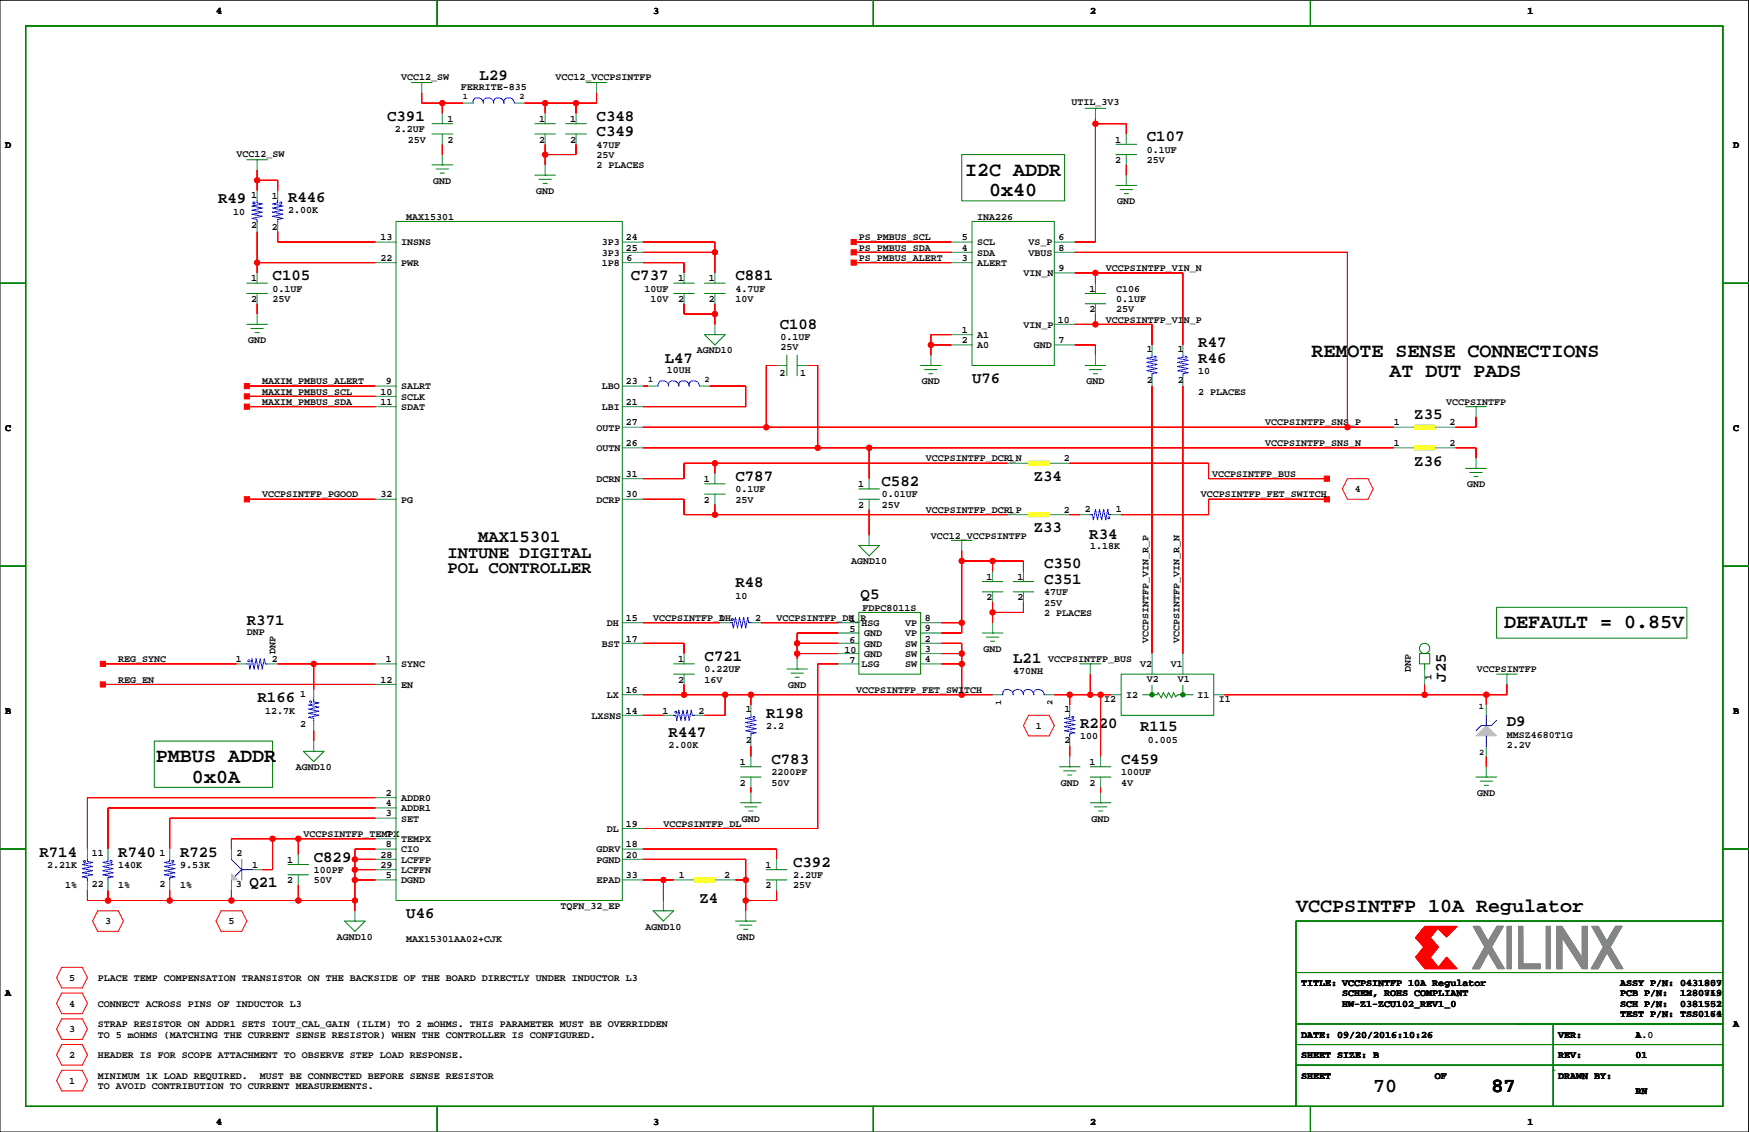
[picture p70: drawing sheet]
<svg xmlns="http://www.w3.org/2000/svg" width="432mm" height="279mm" viewBox="0 0 432 279" stroke-linecap="round" stroke-linejoin="round" font-family="sans-serif">
<defs><g id="words">
<g font-size="4.9">
<text x="238.3" y="43.4">I2C ADDR</text>
<text x="244.2" y="48.4">0x40</text>
<text x="323.8" y="88.1">REMOTE SENSE CONNECTIONS</text>
<text x="343" y="93.1">AT DUT PADS</text>
<text x="371.4" y="155.1">DEFAULT = 0.85V</text>
<text x="38.5" y="188.1">PMBUS ADDR</text>
<text x="47.4" y="193.2">0x0A</text>
<text x="320" y="225.2">VCCPSINTFP 10A Regulator</text>
<text x="339" y="269.6">70</text>
<text x="368.2" y="269.6">87</text>
</g>
<g font-size="4.2">
<text x="110.5" y="137.7">INTUNE DIGITAL</text>
<text x="118.1" y="133.9">MAX15301</text>
<text x="110.5" y="141.5">POL CONTROLLER</text>
</g>
<g font-size="3.9">
<text x="118.4" y="19.7">L29</text>
<text x="95.6" y="29.8">C391</text>
<text x="147.3" y="29.8">C348</text>
<text x="147.3" y="33.7">C349</text>
<text x="283.1" y="34.9">C107</text>
<text x="53.8" y="50.2">R49</text>
<text x="71.1" y="49.8">R446</text>
<text x="67.3" y="69.2">C105</text>
<text x="155.7" y="69.2">C737</text>
<text x="181.6" y="69.2">C881</text>
<text x="192.5" y="81.1">C108</text>
<text x="164.1" y="89.5">L47</text>
<text x="295.8" y="89.5">R46</text>
<text x="295.8" y="85.7">R47</text>
<text x="240" y="94.6">U76</text>
<text x="349.2" y="103.5">Z35</text>
<text x="181.6" y="118.7">C787</text>
<text x="217.6" y="120">C582</text>
<text x="255.2" y="118.7">Z34</text>
<text x="349.2" y="114.9">Z36</text>
<text x="255.2" y="131.4">Z33</text>
<text x="268.9" y="132.9">R34</text>
<text x="257.8" y="140.3">C350</text>
<text x="181.6" y="145">R48</text>
<text x="212.5" y="147.9">Q5</text>
<text x="257.8" y="144.1">C351</text>
<text x="60.9" y="154.3">R371</text>
<text x="174" y="163.2">C721</text>
<text x="250.1" y="163.7">L21</text>
<text x="63.6" y="173.3">R166</text>
<text x="356.9" y="168.3" transform="rotate(-90 356.9 168.3)">J25</text>
<text x="189.2" y="177.1">R198</text>
<text x="266.6" y="179.7">R220</text>
<text x="372" y="179.3">D9</text>
<text x="165.1" y="181.8">R447</text>
<text x="281.5" y="180.5">R115</text>
<text x="190.5" y="188.6">C783</text>
<text x="276.8" y="188.6">C459</text>
<text x="9.7" y="211.4">R714</text>
<text x="29.2" y="211.4">R740</text>
<text x="44.4" y="211.4">R725</text>
<text x="77.5" y="212.7">C829</text>
<text x="195.8" y="214">C392</text>
<text x="61.6" y="219">Q21</text>
<text x="100.3" y="226.7">U46</text>
<text x="172.7" y="222.8">Z4</text>
</g>
<g font-size="2.5">
<text x="53.3" y="3.4">4</text>
<text x="161.3" y="3.4">3</text>
<text x="269.2" y="3.4">2</text>
<text x="377.1" y="3.4">1</text>
<text x="99" y="19.7">VCC12_SW</text>
<text x="113.7" y="22.1">FERRITE-835</text>
<text x="137.1" y="19.7">VCC12_VCCPSINTFP</text>
<text x="264.5" y="26">UTIL_3V3</text>
<text x="97.5" y="32.6">2.2UF</text>
<text x="100.7" y="35.2">25V</text>
<text x="110.5" y="35.2">2</text>
<text x="110.5" y="30.1">1</text>
<text x="133.1" y="35.2">2</text>
<text x="133.1" y="30.1">1</text>
<text x="140.7" y="35.2">2</text>
<text x="140.7" y="30.1">1</text>
<text x="275.3" y="35.2">1</text>
<text x="1.3" y="36.4">D</text>
<text x="58.4" y="38.7">VCC12_SW</text>
<text x="147.3" y="36.4">47UF</text>
<text x="147.3" y="39">25V</text>
<text x="147.3" y="41.5">2 PLACES</text>
<text x="275.3" y="40.3">2</text>
<text x="283.1" y="37.7">0.1UF</text>
<text x="283.1" y="40.3">25V</text>
<text x="427.9" y="36.4">D</text>
<text x="107" y="45.3">GND</text>
<text x="132.4" y="47.9">GND</text>
<text x="57.6" y="53">10</text>
<text x="62" y="48.8">1</text>
<text x="67.1" y="49.1">1</text>
<text x="71.1" y="52.6">2.00K</text>
<text x="275.8" y="50.4">GND</text>
<text x="62" y="56.4">2</text>
<text x="67.1" y="56.8">2</text>
<text x="94" y="59.3">13</text>
<text x="100.3" y="54.2">MAX15301</text>
<text x="154.5" y="59.3">24</text>
<text x="212" y="59.3">PS_PMBUS_SCL</text>
<text x="237.4" y="59.3">5</text>
<text x="241.2" y="54.2">INA226</text>
<text x="261.3" y="59.3">6</text>
<text x="94" y="64.4">22</text>
<text x="99" y="60.6">INSNS</text>
<text x="99" y="65.6">PWR</text>
<text x="148.6" y="65.6">1P8</text>
<text x="148.6" y="63.1">3P3</text>
<text x="148.6" y="60.6">3P3</text>
<text x="154.5" y="61.8">25</text>
<text x="154.7" y="64.4">6</text>
<text x="212" y="64.4">PS_PMBUS_ALERT</text>
<text x="212" y="61.8">PS_PMBUS_SDA</text>
<text x="237.4" y="64.4">3</text>
<text x="237.4" y="61.8">4</text>
<text x="241.2" y="60.6">SCL</text>
<text x="241.2" y="63.1">SDA</text>
<text x="241.2" y="65.6">ALERT</text>
<text x="253.9" y="60.6">VS_P</text>
<text x="253.9" y="63.1">VBUS</text>
<text x="261.3" y="61.8">8</text>
<text x="62" y="69.5">1</text>
<text x="67.3" y="72">0.1UF</text>
<text x="159.1" y="72">10UF</text>
<text x="167.4" y="69.5">1</text>
<text x="175" y="69.5">1</text>
<text x="181.6" y="72">4.7UF</text>
<text x="252.7" y="68.2">VIN_N</text>
<text x="261.3" y="66.9">9</text>
<text x="269" y="72">1</text>
<text x="273" y="66.9">VCCPSINTFP_VIN_N</text>
<text x="275.5" y="72">C106</text>
<text x="62" y="74.5">2</text>
<text x="67.3" y="74.5">25V</text>
<text x="160.6" y="74.5">10V</text>
<text x="167.4" y="74.5">2</text>
<text x="175" y="74.5">2</text>
<text x="181.6" y="74.5">10V</text>
<text x="269" y="77.1">2</text>
<text x="275.5" y="74.5">0.1UF</text>
<text x="275.5" y="77.1">25V</text>
<text x="192.7" y="83.9">0.1UF</text>
<text x="237.4" y="82.2">1</text>
<text x="241.2" y="83.4">A1</text>
<text x="252.7" y="80.9">VIN_P</text>
<text x="261.1" y="79.6">10</text>
<text x="273" y="79.6">VCCPSINTFP_VIN_P</text>
<text x="61.3" y="84.7">GND</text>
<text x="172" y="87.2">AGND10</text>
<text x="192.7" y="86.4">25V</text>
<text x="237.4" y="84.7">2</text>
<text x="241.2" y="86">A0</text>
<text x="255.2" y="86">GND</text>
<text x="261.3" y="84.7">7</text>
<text x="283.1" y="86.9">1</text>
<text x="290.8" y="86.9">1</text>
<text x="64.8" y="94.9">MAXIM_PMBUS_ALERT</text>
<text x="95.2" y="94.9">9</text>
<text x="154.5" y="94.9">23</text>
<text x="164.6" y="91.9">10UH</text>
<text x="192.5" y="92.8">2</text>
<text x="197.6" y="92.8">1</text>
<text x="227.6" y="94.9">GND</text>
<text x="268.2" y="94.9">GND</text>
<text x="283.1" y="94.5">2</text>
<text x="290.8" y="94.5">2</text>
<text x="295.8" y="92.3">10</text>
<text x="64.8" y="97.4">MAXIM_PMBUS_SCL</text>
<text x="64.8" y="99.9">MAXIM_PMBUS_SDA</text>
<text x="94" y="99.9">11</text>
<text x="94" y="97.4">10</text>
<text x="99" y="96.1">SALRT</text>
<text x="99" y="98.7">SCLK</text>
<text x="99" y="101.2">SDAT</text>
<text x="148.6" y="101.2">LBI</text>
<text x="148.6" y="96.1">LBO</text>
<text x="154.5" y="99.9">21</text>
<text x="295.8" y="97.4">2 PLACES</text>
<text x="357" y="99.9">VCCPSINTFP</text>
<text x="1.3" y="106.3">C</text>
<text x="147.3" y="106.3">OUTP</text>
<text x="154.5" y="105">27</text>
<text x="312.3" y="105">VCCPSINTFP_SNS_P</text>
<text x="344.1" y="105">1</text>
<text x="357.8" y="105">2</text>
<text x="427.9" y="106.3">C</text>
<text x="147.3" y="111.4">OUTN</text>
<text x="154.5" y="110.1">26</text>
<text x="228.5" y="113.9">VCCPSINTFP_DCR_N</text>
<text x="248.9" y="113.9">1</text>
<text x="262.6" y="113.9">2</text>
<text x="312.3" y="110.1">VCCPSINTFP_SNS_N</text>
<text x="344.1" y="110.1">1</text>
<text x="357.8" y="110.1">2</text>
<text x="147.3" y="119">DCRN</text>
<text x="154.5" y="117.7">31</text>
<text x="173.7" y="119">1</text>
<text x="299.2" y="117.7">VCCPSINTFP_BUS</text>
<text x="64.8" y="122.8">VCCPSINTFP_PGOOD</text>
<text x="94" y="122.8">32</text>
<text x="99" y="124.1">PG</text>
<text x="147.3" y="124.1">DCRP</text>
<text x="154.5" y="122.8">30</text>
<text x="173.7" y="124.1">2</text>
<text x="181.6" y="121.5">0.1UF</text>
<text x="181.6" y="124.1">25V</text>
<text x="211.8" y="120.2">1</text>
<text x="211.8" y="125.3">2</text>
<text x="217.7" y="122.8">0.01UF</text>
<text x="217.7" y="125.3">25V</text>
<text x="296.5" y="122.8">VCCPSINTFP_FET_SWITCH</text>
<text x="334.5" y="121.5">4</text>
<text x="362.2" y="120.2">GND</text>
<text x="228.5" y="126.6">VCCPSINTFP_DCR_P</text>
<text x="248.9" y="126.6">1</text>
<text x="262.6" y="126.6">2</text>
<text x="267.9" y="126.3">2</text>
<text x="275.5" y="126.3">1</text>
<text x="229.8" y="132.9">VCC12_VCCPSINTFP</text>
<text x="269.2" y="135.5">1.18K</text>
<text x="210.1" y="139.3">AGND10</text>
<text x="243.6" y="143.1">1</text>
<text x="251.2" y="143.1">1</text>
<text x="181.6" y="147.8">10</text>
<text x="243.6" y="148.2">2</text>
<text x="251.2" y="148.2">2</text>
<text x="257.8" y="146.9">47UF</text>
<text x="257.8" y="149.4">25V</text>
<text x="149.8" y="154.5">DH</text>
<text x="154.5" y="153.3">15</text>
<text x="161.3" y="153.3">VCCPSINTFP_DH</text>
<text x="177.5" y="153.3">1</text>
<text x="186.4" y="153.3">2</text>
<text x="191.7" y="153.3">VCCPSINTFP_DH_R</text>
<text x="209.8" y="153.5">1</text>
<text x="212.7" y="154.5">HSG</text>
<text x="212.9" y="150.7">FDPC8011S</text>
<text x="223.5" y="154.5">VP</text>
<text x="228.3" y="155.8">9</text>
<text x="228.3" y="153.3">8</text>
<text x="257.8" y="152">2 PLACES</text>
<text x="60.9" y="156.7">DNP</text>
<text x="68" y="161.3" transform="rotate(-90 68 161.3)">DNP</text>
<text x="148.6" y="159.6">BST</text>
<text x="154.5" y="158.3">17</text>
<text x="208.5" y="161.1">10</text>
<text x="209.8" y="158.6">6</text>
<text x="209.8" y="156.1">5</text>
<text x="213.3" y="159.6">GND</text>
<text x="213.3" y="157.1">GND</text>
<text x="223.5" y="157.1">VP</text>
<text x="223.5" y="159.6">SW</text>
<text x="228.3" y="160.9">3</text>
<text x="228.3" y="158.3">2</text>
<text x="242.8" y="160.9">GND</text>
<text x="283.6" y="158.8" transform="rotate(-90 283.6 158.8)">VCCPSINTFP_VIN_R_P</text>
<text x="291.2" y="158.8" transform="rotate(-90 291.2 158.8)">VCCPSINTFP_VIN_R_N</text>
<text x="29.2" y="163.4">REG_SYNC</text>
<text x="58.2" y="163.4">1</text>
<text x="67.1" y="163.4">2</text>
<text x="95.2" y="163.4">1</text>
<text x="99" y="164.7">SYNC</text>
<text x="167.4" y="163.4">1</text>
<text x="174" y="166">0.22UF</text>
<text x="209.8" y="163.7">7</text>
<text x="212.7" y="164.7">LSG</text>
<text x="213.3" y="162.1">GND</text>
<text x="223.5" y="164.7">SW</text>
<text x="223.5" y="162.1">SW</text>
<text x="228.3" y="163.4">4</text>
<text x="250.1" y="166.5">470NH</text>
<text x="258.8" y="163.4">VCCPSINTFP_BUS</text>
<text x="281.5" y="164.7">V2</text>
<text x="289.1" y="164.7">V1</text>
<text x="348.3" y="165.8" transform="rotate(-90 348.3 165.8)">DNP</text>
<text x="353.4" y="167.9" transform="rotate(-90 353.4 167.9)">1</text>
<text x="364.6" y="166">VCCPSINTFP</text>
<text x="29.2" y="168.5">REG_EN</text>
<text x="74.1" y="171.9">1</text>
<text x="94" y="168.5">12</text>
<text x="99" y="169.8">EN</text>
<text x="149.8" y="172.3">LX</text>
<text x="154.5" y="171">16</text>
<text x="167.4" y="168.5">2</text>
<text x="174" y="168.5">16V</text>
<text x="194.6" y="169.8">GND</text>
<text x="211.4" y="171">VCCPSINTFP_FET_SWITCH</text>
<text x="272.6" y="173.2">I2</text>
<text x="278.1" y="172.2">I2</text>
<text x="283.1" y="168.4">V2</text>
<text x="290.8" y="168.4">V1</text>
<text x="295.7" y="172.2">I1</text>
<text x="300.9" y="173.2">I1</text>
<text x="1.3" y="176.1">B</text>
<text x="65.5" y="176.1">12.7K</text>
<text x="74.1" y="179.6">2</text>
<text x="146" y="177.4">LXSNS</text>
<text x="154.5" y="176.1">14</text>
<text x="163.6" y="176.1">1</text>
<text x="172.5" y="176.1">2</text>
<text x="184.1" y="175.7">1</text>
<text x="189.2" y="179.9">2.2</text>
<text x="255.7" y="179.9">1</text>
<text x="262.8" y="175.7">1</text>
<text x="427.9" y="176.1">B</text>
<text x="165.1" y="184.6">2.00K</text>
<text x="184.1" y="183.4">2</text>
<text x="262.8" y="183.4">2</text>
<text x="266.6" y="182.5">100</text>
<text x="283.4" y="183.4">0.005</text>
<text x="372" y="182.1">MMSZ4680T1G</text>
<text x="372" y="184.6">2.2V</text>
<text x="73" y="190.1">AGND10</text>
<text x="182.6" y="188.8">1</text>
<text x="190.5" y="191.4">2200PF</text>
<text x="269" y="188.8">1</text>
<text x="276.8" y="191.4">100UF</text>
<text x="95.2" y="196.4">2</text>
<text x="99" y="197.7">ADDR0</text>
<text x="182.6" y="193.9">2</text>
<text x="190.5" y="193.9">50V</text>
<text x="261.9" y="193.9">GND</text>
<text x="269" y="193.9">2</text>
<text x="276.8" y="193.9">4V</text>
<text x="364.7" y="196.4">GND</text>
<text x="95.2" y="199">4</text>
<text x="95.2" y="201.5">3</text>
<text x="99" y="200.2">ADDR1</text>
<text x="99" y="202.8">SET</text>
<text x="183.2" y="202.8">GND</text>
<text x="269.5" y="202.8">GND</text>
<text x="74.9" y="206.6">VCCPSINTFP_TEMPX</text>
<text x="95.2" y="206.6">7</text>
<text x="95.2" y="209.1">8</text>
<text x="99" y="207.9">TEMPX</text>
<text x="149.8" y="205.3">DL</text>
<text x="154.5" y="209.1">18</text>
<text x="154.5" y="204">19</text>
<text x="163.8" y="204">VCCPSINTFP_DL</text>
<text x="11.6" y="214.2">2.21K</text>
<text x="22.6" y="211.3">11</text>
<text x="29.2" y="214.2">140K</text>
<text x="39.4" y="211.3">1</text>
<text x="44.4" y="214.2">9.53K</text>
<text x="58.4" y="211.3">2</text>
<text x="62.2" y="214.2">1</text>
<text x="70.9" y="212.9">1</text>
<text x="77.5" y="215.5">100PF</text>
<text x="94" y="214.2">29</text>
<text x="94" y="211.7">28</text>
<text x="99" y="210.4">CIO</text>
<text x="99" y="215.5">LCFFN</text>
<text x="99" y="212.9">LCFFP</text>
<text x="147.3" y="210.4">GDRV</text>
<text x="147.3" y="212.9">PGND</text>
<text x="154.5" y="211.7">20</text>
<text x="189" y="214.2">1</text>
<text x="16.1" y="219.3">1%</text>
<text x="22.6" y="218.9">22</text>
<text x="29.2" y="219.3">1%</text>
<text x="39.4" y="218.9">2</text>
<text x="44.4" y="219.3">1%</text>
<text x="58.2" y="218.9">3</text>
<text x="70.9" y="218">2</text>
<text x="77.5" y="218">50V</text>
<text x="95.2" y="216.7">5</text>
<text x="99" y="218">DGND</text>
<text x="147.3" y="218">EPAD</text>
<text x="154.5" y="216.7">33</text>
<text x="167.6" y="216.7">1</text>
<text x="178.8" y="216.7">2</text>
<text x="189" y="219.3">2</text>
<text x="195.8" y="216.7">2.2UF</text>
<text x="195.8" y="219.3">25V</text>
<text x="138.4" y="224.4">TQFN_32_EP</text>
<text x="25.9" y="228.2">3</text>
<text x="56.4" y="228.2">5</text>
<text x="83.2" y="232">AGND10</text>
<text x="100.3" y="232.6">MAX15301AA02+CJK</text>
<text x="159.3" y="229.4">AGND10</text>
<text x="181.9" y="232">GND</text>
<text x="1.3" y="245.9">A</text>
<text x="17" y="242.1">5</text>
<text x="24.1" y="242.1">PLACE TEMP COMPENSATION TRANSISTOR ON THE BACKSIDE OF THE BOARD DIRECTLY UNDER INDUCTOR L3</text>
<text x="321.2" y="243.4">TITLE: VCCPSINTFP 10A Regulator</text>
<text x="331.4" y="245.9">SCHEM, ROHS COMPLIANT</text>
<text x="400" y="245.9">PCB P/N:</text>
<text x="400" y="243.4">ASSY P/N: 0431807</text>
<text x="400" y="243.4">ASSY P/N: 0431959</text>
<text x="414.8" y="245.9">1280719</text>
<text x="414.8" y="245.9">1280868</text>
<text x="17" y="248.5">4</text>
<text x="24.1" y="248.5">CONNECT ACROSS PINS OF INDUCTOR L3</text>
<text x="331.4" y="248.5">HW-Z1-ZCU102_REV1_0</text>
<text x="400" y="251">TEST P/N: TSS0164</text>
<text x="400" y="248.5">SCH P/N:</text>
<text x="400" y="251">TEST P/N: TSS0179</text>
<text x="414.8" y="248.5">0381552</text>
<text x="414.8" y="248.5">0381701</text>
<text x="17" y="254.8">3</text>
<text x="24.1" y="253.6">STRAP RESISTOR ON ADDR1 SETS IOUT_CAL_GAIN (ILIM) TO 2 mOHMS. THIS PARAMETER MUST BE OVERRIDDEN</text>
<text x="24.1" y="256.1">TO 5 mOHMS (MATCHING THE CURRENT SENSE RESISTOR) WHEN THE CONTROLLER IS CONFIGURED.</text>
<text x="321.2" y="256.1">DATE: 09/20/2016:10:26</text>
<text x="384.7" y="256.1">VER:</text>
<text x="403.8" y="256.1">A</text>
<text x="403.8" y="256.1">1.0</text>
<text x="427.9" y="253.6">A</text>
<text x="17" y="261.2">2</text>
<text x="24.1" y="261.2">HEADER IS FOR SCOPE ATTACHMENT TO OBSERVE STEP LOAD RESPONSE.</text>
<text x="321.2" y="261.2">SHEET SIZE: B</text>
<text x="384.7" y="261.2">REV:</text>
<text x="403.8" y="261.2">01</text>
<text x="17" y="267.5">1</text>
<text x="24.1" y="268.8">TO AVOID CONTRIBUTION TO CURRENT MEASUREMENTS.</text>
<text x="24.1" y="266.3">MINIMUM 1K LOAD REQUIRED.</text>
<text x="64.1" y="266.3">MUST BE CONNECTED BEFORE SENSE RESISTOR</text>
<text x="321.2" y="266.3">SHEET</text>
<text x="354.2" y="266.3">OF</text>
<text x="384.7" y="266.3">DRAWN BY:</text>
<text x="403.8" y="270.1">RN</text>
<text x="403.8" y="270.1">BF</text>
<text x="53.3" y="277.7">4</text>
<text x="161.3" y="277.7">3</text>
<text x="269.2" y="277.7">2</text>
<text x="377.1" y="277.7">1</text>
</g>
<g font-size="2.1">
<text x="114.3" y="24.4">1</text>
<text x="128.2" y="24.4">2</text>
<text x="160" y="94.2">1</text>
<text x="174" y="94.2">2</text>
<text x="247.1" y="174" transform="rotate(-90 247.1 174)">1</text>
<text x="259.8" y="174" transform="rotate(-90 259.8 174)">2</text>
<text x="365.1" y="174.9">1</text>
<text x="365.1" y="186.3">2</text>
</g>
</g></defs>
<path d="M0 .1h431.7v279.3h-431.7z" fill="none" stroke="#000" stroke-width=".25"/>
<g fill="none" stroke="#f00" stroke-width=".25">
<path d="M104.1 22.9v2.6h10.2M109.2 25.5v2.5M109.2 35.6v2.6M134.6 25.5v2.5M134.6 35.6v5.1M142.2 25.5v2.5M142.2 35.6v2.6h-7.6M147.3 22.9v2.6h-17.8M270.4 29.3v30.4h-5M270.4 30.5h7.7v2.6M63.5 42v5M63.5 57.2v10.2"/>
<path d="M63.5 44.5h5.1v2.5M68.6 57.2v2.5h24.1M158.7 59.7h17.8v7.7M210.8 59.7h24.1M278.1 40.7v2.5M63.5 75v2.5M63.5 64.8h29.2M158.7 64.8h10.2v2.6M158.7 62.3h17.8M168.9 75v2.5h7.6M176.5 75v5.1M210.8 64.8h24.1"/>
<path d="M210.8 62.3h24.1M265.4 67.4h26.6v17.7M265.4 62.3h67.3v43.1M270.4 67.4v2.5M270.4 77.5v2.6M60.9 95.3h31.8M60.9 97.8h31.8M158.7 95.3h1.3M175.2 95.3h8.9v5.1h-25.4M191.7 90.2h-2.5v15.2M199.3 90.2h2.6v20.3M229.8 85.1h5.1"/>
<path d="M234.9 82.6h-5.1v5.1M265.4 85.1h5v2.6M265.4 80.1h19v5M284.4 95.3v66M292 95.3v66M60.9 100.4h31.8M158.7 110.5h185.4M158.7 105.4h185.4M176.5 114.3v2.6M214.6 110.5v7.6M248.9 114.3h-80v3.8h-10.2M264.1 114.3h34.3v3.8h29.2"/>
<path d="M332.7 118.1h5l1.3 2.6-1.3 2.5h-5l-1.3-2.5zM359.3 110.5h5.1v2.6M364.4 102.9v2.5h-5.1M60.9 123.2h31.8M158.7 123.2h10.2v3.8h80M176.5 124.5v2.5M214.6 125.8v6.3M237.4 135.9v20.3h-5M237.4 138.5h15.3v2.5M245.1 138.5v2.5M264.1 127h2.5M327.6 123.2h-29.2v3.8h-21.6"/>
<path d="M158.7 158.8h10.2v2.5M158.7 153.7h19.1M187.9 153.7h19.1M196.8 158.8h10.2M207 156.2h-10.2v6.4M232.4 158.8h5v12.7M232.4 153.7h5M245.1 148.6v5.1M252.7 148.6v2.6h-7.6M25.4 163.9h33M25.4 168.9h67.3M68.6 163.9h24.1"/>
<path d="M77.5 163.9v6.3M158.7 176.6h5.1M158.7 171.5h86.4M168.9 168.9v2.6M179 171.5v5.1h-5M185.4 171.5v2.5M196.8 161.3h10.2M207 163.9h-5.1v40.6h-43.2M232.4 161.3h5M232.4 163.9h5M253.9 176.6h5.1l1.3 2.5-1.3 2.5h-5.1l-1.2-2.5zM260.3 171.5h14"/>
<path d="M264.1 171.5v2.5M269.2 166.4v5.1M271.7 171.5v15.2M351.7 168.9v2.6M366.9 171.5v2.5M372 168.9v2.6h-69.8M77.5 180.4v2.5M92.7 199.4h-66v10.2M92.7 196.9h-71.1v12.7M185.4 184.2v2.5M185.4 194.3v1.3M264.1 184.2v2.5"/>
<path d="M271.7 194.3v1.3M366.9 186.7v2.6M21.6 219.7v2.6h66M26.7 219.7v2.6M41.9 219.7v2.6M57.1 219.7v2.6M67.3 207v7.6h-2.5M73.6 207v3.8M73.6 218.5v3.8M87.6 217.2h5.1M87.6 212.1h5.1M87.6 214.6h5.1"/>
<path d="M92.7 201.9h-50.8v7.7M92.7 209.6h-5.1v15.2M92.7 207h-35.6v2.6M158.7 217.2h7.6M158.7 212.1h25.4v12.7M158.7 209.6h33v2.5M163.8 217.2v5.1M181.6 217.2h2.5M191.7 219.7v2.6h-7.6M15.2 238.8h5.1l1.3 2.5-1.3 2.5h-5.1l-1.2-2.5zM24.1 224.8h5.1l1.3 2.5-1.3 2.6h-5.1l-1.2-2.6zM54.6 224.8h5.1l1.2 2.5-1.2 2.6h-5.1l-1.3-2.6z"/>
<path d="M349.5 236.3h3.6M349.9 231.5l1.9 2.2-2 2.6 2.2 2.8M350.1 236.3l2.2 2.8M350.2 231.5l1.9 2.3-2 2.5M350.4 236.3l2.2 2.8M350.5 231.5l1.9 2.3-2 2.5M350.6 236.3l2.3 2.7M350.8 231.5l1.9 2.3-2 2.5M351 236.3l2.2 2.8M351.1 231.5l1.9 2.3-2 2.5M351.3 236.3l2.2 2.8M351.4 231.5l1.9 2.3-2 2.5"/>
<path d="M351.6 236.3l2.2 2.8M351.7 231.5l1.9 2.2M351.8 228.7l-2.3 2.8 2.3-2.8h7.9l-2.6 2.5-2.1-2.1-1.9 2.4 2 2.2-2 2.6 2 2.5 2-2.5 2.6 2.8h-7.9l-2.3-2.8M351.9 236.3l2.2 2.8M352 231.5l1.9 2.2M352.1 228.7l-2.2 2.7M352.2 236.3l2.2 2.8M352.3 231.5l1.9 2.3-2 2.5M352.4 228.7l-2.2 2.7M352.5 236.3l2.2 2.8M352.6 231.5l1.9 2.2M352.7 228.7l-2.2 2.7"/>
<path d="M352.8 236.3l2.2 2.8M352.8 231.5l2 2.2M353 228.7l-2.2 2.7M353.1 231.5h-3.6l2.1 2.2-2.1 2.6M353.2 228.7l-2.1 2.7M353.6 233.8l-2 2.5M353.6 228.7l-2.2 2.7M353.8 228.7l-2.1 2.7M353.9 233.8l-1.9 2.4M354.1 228.7l-2.1 2.7M354.4 228.7l-2.1 2.7M354.5 233.8l-2 2.5"/>
<path d="M354.7 228.7l-2.1 2.7M354.8 233.8l-2 2.5M355 228.7l-2.1 2.7M355.2 238.8l.2 .3M355.3 238.6l.4 .5M355.4 228.7l-.4 .4M355.4 238.4l.6 .7M355.6 238.3l.7 .8M355.7 238.1l.9 1M355.7 228.7l-.5 .5M355.9 237.9l1 1.2M356 237.8l1.2 1.3"/>
<path d="M356.1 228.7l-.8 .7M356.1 237.6l1.4 1.4M356.3 237.4l1.5 1.7M356.4 237.2l1.6 1.9M356.5 228.7l-1 .9M356.5 237.1l1.8 2M356.7 236.9l1.9 2.2M356.8 236.7l2.1 2.4M356.8 228.7l-1.1 1.1M356.9 236.6l2.3 2.5M357.1 236.5l2.3 2.6M357.2 228.7l-1.3 1.2"/>
<path d="M357.5 228.7l-1.4 1.4M357.8 228.7l-1.6 1.6M358.2 228.7l-1.8 1.7M358.5 228.7l-1.9 1.9M359 228.7l-2.2 2.1M359.3 228.7l-2.3 2.3M15.2 257.8h5.1l1.3 2.6-1.3 2.5h-5.1l-1.2-2.5zM15.2 251.5h5.1l1.3 2.5-1.3 2.5h-5.1l-1.2-2.5zM15.2 245.1h5.1l1.3 2.6-1.3 2.5h-5.1l-1.2-2.5zM15.2 264.2h5.1l1.3 2.5-1.3 2.5h-5.1l-1.2-2.5z"/>
<circle cx="109.2" cy="25.5" r=".63"/>
<circle cx="134.6" cy="25.5" r=".63"/>
<circle cx="134.6" cy="38.2" r=".63"/>
<circle cx="142.2" cy="25.5" r=".63"/>
<circle cx="270.4" cy="30.5" r=".63"/>
<circle cx="63.5" cy="44.5" r=".63"/>
<circle cx="63.5" cy="64.8" r=".63"/>
<circle cx="176.5" cy="77.5" r=".63"/>
<circle cx="176.5" cy="62.3" r=".63"/>
<circle cx="270.4" cy="67.4" r=".63"/>
<circle cx="229.8" cy="85.1" r=".63"/>
<circle cx="270.4" cy="80.1" r=".63"/>
<circle cx="176.5" cy="114.3" r=".63"/>
<circle cx="189.2" cy="105.4" r=".63"/>
<circle cx="201.9" cy="110.5" r=".63"/>
<circle cx="214.6" cy="110.5" r=".63"/>
<circle cx="332.7" cy="105.4" r=".63"/>
<circle cx="176.5" cy="127" r=".63"/>
<circle cx="237.4" cy="138.5" r=".63"/>
<circle cx="245.1" cy="138.5" r=".63"/>
<circle cx="196.8" cy="158.8" r=".63"/>
<circle cx="237.4" cy="153.7" r=".63"/>
<circle cx="245.1" cy="151.2" r=".63"/>
<circle cx="77.5" cy="163.9" r=".63"/>
<circle cx="168.9" cy="171.5" r=".63"/>
<circle cx="179" cy="171.5" r=".63"/>
<circle cx="185.4" cy="171.5" r=".63"/>
<circle cx="196.8" cy="161.3" r=".63"/>
<circle cx="237.4" cy="171.5" r=".63"/>
<circle cx="237.4" cy="163.9" r=".63"/>
<circle cx="237.4" cy="161.3" r=".63"/>
<circle cx="264.1" cy="171.5" r=".63"/>
<circle cx="269.2" cy="171.5" r=".63"/>
<circle cx="271.7" cy="171.5" r=".63"/>
<circle cx="351.7" cy="171.5" r=".63"/>
<circle cx="366.9" cy="171.5" r=".63"/>
<circle cx="67.3" cy="207" r=".63"/>
<circle cx="73.6" cy="207" r=".63"/>
<circle cx="87.6" cy="214.6" r=".63"/>
<circle cx="87.6" cy="217.2" r=".63"/>
<circle cx="87.6" cy="212.1" r=".63"/>
<circle cx="163.8" cy="217.2" r=".63"/>
<circle cx="184.1" cy="217.2" r=".63"/>
<circle cx="26.7" cy="222.3" r=".63"/>
<circle cx="41.9" cy="222.3" r=".63"/>
<circle cx="57.1" cy="222.3" r=".63"/>
<circle cx="73.6" cy="222.3" r=".63"/>
<circle cx="87.6" cy="222.3" r=".63"/>
<circle cx="184.1" cy="222.3" r=".63"/>
</g>
<g fill="none" stroke="#008080" stroke-width=".25">
<path d="M63.5 39.4v2.6M104.1 20.4v2.5M109.2 28v2.5M109.2 33.1v2.5M109.2 38.2v2.5M114.3 25.5h2.5M127 25.5h2.5M134.6 28v2.5M134.6 33.1v2.5M142.2 28v2.5M142.2 33.1v2.5M147.3 20.4v2.5"/>
<path d="M270.4 26.7v2.6M278.1 33.1v2.5M278.1 38.2v2.5M63.5 47v2.6M63.5 54.7v2.5M68.6 47v2.6M68.6 54.7v2.5M92.7 59.7h5.1M134.6 40.7v2.5M153.6 59.7h5.1M234.9 59.7h5.1M260.3 59.7h5.1"/>
<path d="M278.1 43.2v2.6M63.5 67.4v2.5M63.5 72.4v2.6M63.5 77.5v2.6M92.7 64.8h5.1M153.6 62.3h5.1M153.6 64.8h5.1M168.9 67.4v2.5M168.9 72.4v2.6M176.5 67.4v2.5M176.5 72.4v2.6M234.9 62.3h5.1"/>
<path d="M234.9 64.8h5.1M260.3 62.3h5.1M260.3 67.4h5.1M270.4 69.9v2.5M270.4 75v2.5M92.7 95.3h5.1M92.7 97.8h5.1M153.6 95.3h5.1M160 95.3h2.5M172.7 95.3h2.5M176.5 80.1v2.5M191.7 90.2h2.6"/>
<path d="M196.8 90.2h2.5M229.8 87.7v2.5M234.9 85.1h5.1M234.9 82.6h5.1M260.3 85.1h5.1M260.3 80.1h5.1M270.4 87.7v2.5M284.4 85.1v2.6M284.4 92.8v2.5M292 85.1v2.6M292 92.8v2.5M92.7 100.4h5.1"/>
<path d="M153.6 105.4h5.1M153.6 110.5h5.1M153.6 118.1h5.1M153.6 100.4h5.1M176.5 116.9v2.5M214.6 118.1v2.6M248.9 114.3h5M259 114.3h5.1M344.1 105.4h5.1M344.1 110.5h5.1M354.2 105.4h5.1M354.2 110.5h5.1"/>
<path d="M364.4 100.4v2.5M364.4 113.1v2.5M92.7 123.2h5.1M153.6 123.2h5.1M176.5 122v2.5M214.6 123.2v2.6M214.6 132.1v2.6M237.4 133.4v2.5M248.9 127h5M259 127h5.1M266.6 127h2.6M274.3 127h2.5"/>
<path d="M153.6 153.7h5.1M153.6 158.8h5.1M177.8 153.7h2.5M185.4 153.7h2.5M207 153.7h5M207 156.2h5M207 158.8h5M227.3 153.7h5.1M227.3 156.2h5.1M227.3 158.8h5.1M245.1 141v2.5M245.1 146.1v2.5"/>
<path d="M245.1 153.7v2.5M252.7 141v2.5M252.7 146.1v2.5M58.4 163.9h2.5M66 163.9h2.6M77.5 170.2v2.5M77.5 177.8v2.6M92.7 163.9h5.1M92.7 168.9h5.1M153.6 176.6h5.1M153.6 171.5h5.1M163.8 176.6h2.5"/>
<path d="M168.9 161.3v2.6M168.9 166.4v2.5M171.4 176.6h2.6M185.4 174v2.6M196.8 162.6v2.5M207 161.3h5M207 163.9h5M227.3 161.3h5.1M227.3 163.9h5.1M245.1 171.5h2.5M257.8 171.5h2.5M264.1 174v2.6"/>
<path d="M269.2 163.9v2.5M274.3 171.5h2.5M284.4 161.3v5.1M292 161.3v5.1M299.7 171.5h2.5M351.7 165.1v3.8M366.9 174v2.6M372 166.4v2.5M77.5 182.9v2.5M92.7 196.9h5.1M92.7 199.4h5.1M185.4 181.6v2.6"/>
<path d="M185.4 186.7v2.6M185.4 191.8v2.5M185.4 195.6v2.5M264.1 181.6v2.6M264.1 186.7v2.6M271.7 186.7v2.6M271.7 191.8v2.5M271.7 195.6v2.5M366.9 184.2v2.5M366.9 189.3v2.5M21.6 209.6v2.5M21.6 217.2v2.5"/>
<path d="M26.7 209.6v2.5M26.7 217.2v2.5M41.9 209.6v2.5M41.9 217.2v2.5M57.1 209.6v2.5M57.1 217.2v2.5M62.2 214.6h2.6M73.6 210.8v2.6M73.6 215.9v2.6M92.7 217.2h5.1M92.7 214.6h5.1M92.7 209.6h5.1"/>
<path d="M92.7 212.1h5.1M92.7 201.9h5.1M92.7 207h5.1M153.6 217.2h5.1M153.6 209.6h5.1M153.6 204.5h5.1M153.6 212.1h5.1M166.3 217.2h5.1M176.5 217.2h5.1M191.7 212.1v2.5M191.7 217.2v2.5M87.6 224.8v2.5"/>
<path d="M163.8 222.3v2.5M184.1 224.8v2.5"/>
</g>
<g fill="none" stroke="#008000" stroke-width=".25">
<path d="M6.3 6.4h419.1v266.7h-419.1zM107.9 .1v6.3M215.6 .1v6.3M323.5 .1v6.3M60.9 39.4h5.1M63.5 39.4h.1M101.6 20.4h5.1M104.1 20.4h.1M106.7 33.1h5M106.7 30.5h5M132.1 33.1h5M132.1 30.5h5"/>
<path d="M139.7 33.1h5M139.7 30.5h5M144.7 20.4h5.1M147.3 20.4h.1M237.4 38.2h25.4v11.4h-25.4zM267.9 26.7h5.1M270.4 26.7h.1M275.5 38.2h5.1M275.5 35.6h5.1M97.8 54.7h55.8v167.6h-55.8zM106.7 40.7h5M107.7 41.7h3"/>
<path d="M108.7 42.7h1M109.2 40.7h.1M132.1 43.2h5M133.1 44.2h3M134.1 45.3h1M134.6 43.2h.1M240 54.7h20.3v35.5h-20.3zM275.5 45.8h5.1M276.5 46.8h3.1M277.6 47.8h1M278.1 45.8h.1M0 69.9h6.3"/>
<path d="M60.9 72.4h5.1M60.9 69.9h5.1M166.3 72.4h5.1M166.3 69.9h5.1M174 72.4h5M174 69.9h5M267.9 72.4h5.1M267.9 75h5.1M425.4 69.9h6.3M60.9 80.1h5.1M62 81.1h3M63 82.1h1"/>
<path d="M63.5 80.1h.1M174 82.6h5l-2.5 2.5zM176.5 82.6h.1M194.3 87.7v5.1M196.8 87.7v5.1M227.3 90.2h5.1M228.3 91.2h3M229.3 92.2h1M229.8 90.2h.1M267.9 90.2h5.1M268.9 91.2h3.1M269.9 92.2h1.1"/>
<path d="M270.4 90.2h.1M174 119.4h5M361.9 115.6h5M361.9 100.4h5M362.9 116.6h3M363.9 117.6h1M364.4 115.6h.1M364.4 100.4h.1M0 139.7h6.3M174 122h5M212 134.7h5.1l-2.5 2.5zM212 123.2h5.1"/>
<path d="M212 120.7h5.1M214.6 134.7h.1M234.9 133.4h5.1M237.4 133.4h.1M425.4 139.7h6.3M212 151.2h15.3v15.2h-15.3zM242.5 146.1h5.1M242.5 143.5h5.1M242.5 156.2h5.1M243.5 157.3h3.1M244.5 158.3h1.1M245.1 156.2h.1"/>
<path d="M250.1 146.1h5.1M250.1 143.5h5.1M369.5 149.9h47v7.6h-47zM166.3 166.4h5.1M166.3 163.9h5.1M194.3 165.1h5M195.3 166.1h3M196.3 167.2h1M196.8 165.1h.1M266.6 163.9h5.1M269.2 163.9h.1M276.8 166.4h22.9v10.2h-22.9z"/>
<path d="M282.1 171.5h3.6l.2-.5 .8 1.2 .5-1.2 .8 1.2 .5-1.2 .7 1.2 .5-1.2 .6 1 .5-.5h3.8M284.4 169.2v1.8M292 169.2v1.8M350.4 161.3h2.6v2.6h-2.6zM351.7 163.9v1.2M369.5 166.4h5.1M372 166.4h.1M38.1 182.9h29.2v11.4h-29.2zM74.9 185.4h5.1l-2.5 2.6zM77.5 185.4h.1M182.8 191.8h5.1M182.8 189.3h5.1"/>
<path d="M182.8 198.1h5.1M183.9 199.2h3M185.4 198.1h.1M261.6 189.3h5M262.6 190.3h3M263.6 191.3h1M264.1 189.3h.1M269.2 191.8h5.1M269.2 189.3h5.1M269.2 198.1h5.1M270.2 199.2h3M271.7 198.1h.1"/>
<path d="M364.4 191.8h5.1M365.4 192.8h3.1M366.4 193.8h1.1M366.9 191.8h.1M0 209.6h6.3M71.1 215.9h5.1M71.1 213.4h5.1M184.9 200.2h1M189.2 217.2h5.1M189.2 214.6h5.1M271.2 200.2h1M425.4 209.6h6.3"/>
<path d="M85.1 227.3h5l-2.5 2.6zM87.6 227.3h.1M161.3 224.8h5l-2.5 2.5zM163.8 224.8h.1M181.6 227.3h5M182.6 228.4h3M183.6 229.4h1M184.1 227.3h.1M425.4 227.3h-105.4v35.6M320 257.8h105.4M320 252.7h105.4M320 240h105.4"/>
<path d="M383.5 252.7v20.4M107.9 273.1v6.3M215.6 273.1v6.3M320 262.9v10.2M320 262.9h105.4M323.5 273.1v6.3M383.5 264.2h.1"/>
<circle cx="284.4" cy="171.5" r=".51"/>
<circle cx="292" cy="171.5" r=".51"/>
<circle cx="351.7" cy="160" r="1.27"/>
</g>
<g fill="none" stroke="#00f" stroke-width=".25">
<path d="M127 25.5a1.27 1.27 0 0 0-1.3-1.4 1.27 1.27 0 0 0-1.3 1.4 1.27 1.27 0 0 0-1.2-1.4 1.27 1.27 0 0 0-1.3 1.4 1.27 1.27 0 0 0-1.3-1.4 1.27 1.27 0 0 0-1.2 1.4 1.27 1.27 0 0 0-1.3-1.4 1.27 1.27 0 0 0-1.3 1.4M63.5 49.6v.5l1.3 .2-2.6 .6 2.6 .5-2.6 .5 2.6 .5-2.6 .5 2.6 .5-2.6 .5 1.3 .3v.5M68.6 49.6v.5l-1.3 .2 2.5 .6-2.5 .5 2.5 .5-2.5 .5 2.5 .5-2.5 .5 2.5 .5-1.2 .3v.5M172.7 95.3a1.27 1.27 0 0 0-1.3-1.4 1.27 1.27 0 0 0-1.3 1.4 1.27 1.27 0 0 0-1.2-1.4 1.27 1.27 0 0 0-1.3 1.4 1.27 1.27 0 0 0-1.3-1.4 1.27 1.27 0 0 0-1.2 1.4 1.27 1.27 0 0 0-1.3-1.4 1.27 1.27 0 0 0-1.3 1.4M284.4 87.7v.5l-1.3 .2 2.6 .5-2.6 .6 2.6 .5-2.6 .5 2.6 .5-2.6 .5 2.6 .5-1.3 .2v.6M292 87.7v.5l-1.2 .2 2.5 .5-2.5 .6 2.5 .5-2.5 .5 2.5 .5-2.5 .5 2.5 .5-1.3 .2v.6M269.2 127h.5l.2 1.3 .5-2.5 .6 2.5 .5-2.5 .5 2.5 .5-2.5 .5 2.5 .5-2.5 .2 1.2h.6M180.3 153.7h.5l.3 1.3 .5-2.6 .5 2.6 .5-2.6 .5 2.6 .5-2.6 .5 2.6 .5-2.6 .3 1.3h.5M60.9 163.9h.6l.2 1.2 .5-2.5 .5 2.5 .5-2.5 .5 2.5 .5-2.5 .6 2.5 .5-2.5 .2 1.3h.5M77.5 172.7v.6l1.2 .2-2.5 .5 2.5 .5-2.5 .5 2.5 .5-2.5 .5 2.5 .6-2.5 .5 1.3 .2v.5M166.3 176.6h.5l.3 1.2 .5-2.5 .5 2.5 .5-2.5 .5 2.5 .5-2.5 .5 2.5 .5-2.5 .3 1.3h.5M185.4 176.6v.5l-1.3 .2 2.5 .5-2.5 .5 2.5 .5-2.5 .5 2.5 .6-2.5 .5 2.5 .5-1.2 .2v.5"/>
<path d="M256.5 170.2a1.27 1.27 0 0 1 1.3 1.3M256.5 170.2a1.02 1.02 0 0 0-1.3 1.3 1.27 1.27 0 0 0-1.3-1.4 1.27 1.27 0 0 0-1.2 1.4 1.27 1.27 0 0 0-1.3-1.4 1.27 1.27 0 0 0-1.3 1.4 1.27 1.27 0 0 0-1.2-1.4 1.27 1.27 0 0 0-1.3 1.4M264.1 176.6v.5l-1.3 .2 2.6 .5-2.6 .5 2.6 .5-2.6 .5 2.6 .6-2.6 .5 2.6 .5-1.3 .2v.5M366.9 176.6v2.5M369.5 177.8l-1.3 1.3h-2.5l-1.3 1.3M366.9 181.6v2.6M21.6 212.1v.5l1.3 .3-2.6 .5 2.6 .5-2.6 .5 2.6 .5-2.6 .5 2.6 .5-2.6 .5 1.3 .3v.5M26.7 212.1v.5l-1.3 .3 2.5 .5-2.5 .5 2.5 .5-2.5 .5 2.5 .5-2.5 .5 2.5 .5-1.2 .3v.5M41.9 212.1v.5l-1.3 .3 2.6 .5-2.6 .5 2.6 .5-2.6 .5 2.6 .5-2.6 .5 2.6 .5-1.3 .3v.5M57.1 212.1l2.6 2.5M59.7 214.6l-1.8 1.8M59.7 214.6h2.5"/>
<path d="M59.7 212.1v5.1"/>
<circle cx="62.7" cy="50.1" r=".25"/>
<circle cx="69.3" cy="50.1" r=".25"/>
<circle cx="285.2" cy="88.2" r=".25"/>
<circle cx="292.8" cy="88.2" r=".25"/>
<circle cx="273.7" cy="127.8" r=".25"/>
<circle cx="180.8" cy="152.9" r=".25"/>
<circle cx="61.5" cy="163.1" r=".25"/>
<circle cx="76.7" cy="173.3" r=".25"/>
<circle cx="166.8" cy="175.8" r=".25"/>
<circle cx="186.1" cy="177.1" r=".25"/>
<circle cx="264.9" cy="177.1" r=".25"/>
<circle cx="20.8" cy="212.6" r=".25"/>
<circle cx="27.4" cy="212.6" r=".25"/>
<circle cx="42.7" cy="212.6" r=".25"/>
</g>
<g fill="#ff0" stroke="#ff0" stroke-width=".25">
<path d="M171.4 216.7h5.1v1h-5.1z" fill-rule="evenodd"/>
<path d="M253.9 126.5h5.1v1h-5.1z" fill-rule="evenodd"/>
<path d="M253.9 113.8h5.1v1h-5.1z" fill-rule="evenodd"/>
<path d="M349.2 104.9h5v1.1h-5z" fill-rule="evenodd"/>
<path d="M349.2 110h5v1h-5z" fill-rule="evenodd"/>
</g>
<g fill="#f00" stroke="#f00" stroke-width=".25">
<path d="M104.1 22.9v2.6z" fill-rule="evenodd"/>
<path d="M104.1 25.5h5.1z" fill-rule="evenodd"/>
<path d="M109.2 25.5h5.1z" fill-rule="evenodd"/>
<path d="M109.2 25.5v2.5z" fill-rule="evenodd"/>
<path d="M366.9 186.7v2.6z" fill-rule="evenodd"/>
<path d="M63.5 75v2.5z" fill-rule="evenodd"/>
<path d="M142.2 35.6v2.6z" fill-rule="evenodd"/>
<path d="M134.6 38.2h7.6z" fill-rule="evenodd"/>
<path d="M134.6 38.2v2.5z" fill-rule="evenodd"/>
<path d="M134.6 35.6v2.6z" fill-rule="evenodd"/>
<path d="M109.2 35.6v2.6z" fill-rule="evenodd"/>
<path d="M196.8 161.3h10.2z" fill-rule="evenodd"/>
<path d="M196.8 161.3v1.3z" fill-rule="evenodd"/>
<path d="M196.8 158.8v2.5z" fill-rule="evenodd"/>
<path d="M196.8 158.8h10.2z" fill-rule="evenodd"/>
<path d="M196.8 156.2v2.6z" fill-rule="evenodd"/>
<path d="M196.8 156.2h10.2z" fill-rule="evenodd"/>
<path d="M264.1 184.2v2.5z" fill-rule="evenodd"/>
<path d="M181.6 217.2h2.5z" fill-rule="evenodd"/>
<path d="M158.7 212.1h25.4z" fill-rule="evenodd"/>
<path d="M184.1 212.1v5.1z" fill-rule="evenodd"/>
<path d="M184.1 217.2v5.1z" fill-rule="evenodd"/>
<path d="M191.7 219.7v2.6z" fill-rule="evenodd"/>
<path d="M184.1 222.3h7.6z" fill-rule="evenodd"/>
<path d="M184.1 222.3v2.5z" fill-rule="evenodd"/>
<path d="M252.7 148.6v2.6z" fill-rule="evenodd"/>
<path d="M245.1 151.2h7.6z" fill-rule="evenodd"/>
<path d="M245.1 151.2v2.5z" fill-rule="evenodd"/>
<path d="M245.1 148.6v2.6z" fill-rule="evenodd"/>
<path d="M359.3 110.5h5.1z" fill-rule="evenodd"/>
<path d="M364.4 110.5v2.6z" fill-rule="evenodd"/>
<path d="M68.6 57.2v2.5z" fill-rule="evenodd"/>
<path d="M68.6 59.7h24.1z" fill-rule="evenodd"/>
<path d="M237.4 171.5h7.7z" fill-rule="evenodd"/>
<path d="M185.4 171.5v2.5z" fill-rule="evenodd"/>
<path d="M232.4 158.8h5z" fill-rule="evenodd"/>
<path d="M237.4 158.8v2.5z" fill-rule="evenodd"/>
<path d="M232.4 161.3h5z" fill-rule="evenodd"/>
<path d="M237.4 161.3v2.6z" fill-rule="evenodd"/>
<path d="M232.4 163.9h5z" fill-rule="evenodd"/>
<path d="M237.4 163.9v7.6z" fill-rule="evenodd"/>
<path d="M179 171.5h6.4z" fill-rule="evenodd"/>
<path d="M158.7 171.5h10.2z" fill-rule="evenodd"/>
<path d="M168.9 168.9v2.6z" fill-rule="evenodd"/>
<path d="M168.9 171.5h10.1z" fill-rule="evenodd"/>
<path d="M179 171.5v5.1z" fill-rule="evenodd"/>
<path d="M174 176.6h5z" fill-rule="evenodd"/>
<path d="M185.4 171.5h52z" fill-rule="evenodd"/>
<path d="M265.4 67.4h5z" fill-rule="evenodd"/>
<path d="M292 67.4v17.7z" fill-rule="evenodd"/>
<path d="M270.4 67.4v2.5z" fill-rule="evenodd"/>
<path d="M270.4 67.4h21.6z" fill-rule="evenodd"/>
<path d="M265.4 80.1h5z" fill-rule="evenodd"/>
<path d="M284.4 80.1v5z" fill-rule="evenodd"/>
<path d="M270.4 77.5v2.6z" fill-rule="evenodd"/>
<path d="M270.4 80.1h14z" fill-rule="evenodd"/>
<path d="M26.7 199.4v10.2z" fill-rule="evenodd"/>
<path d="M26.7 199.4h66z" fill-rule="evenodd"/>
<path d="M185.4 184.2v2.5z" fill-rule="evenodd"/>
<path d="M21.6 196.9v12.7z" fill-rule="evenodd"/>
<path d="M21.6 196.9h71.1z" fill-rule="evenodd"/>
<path d="M41.9 201.9v7.7z" fill-rule="evenodd"/>
<path d="M41.9 201.9h50.8z" fill-rule="evenodd"/>
<path d="M265.4 85.1h5z" fill-rule="evenodd"/>
<path d="M270.4 85.1v2.6z" fill-rule="evenodd"/>
<path d="M158.7 217.2h5.1z" fill-rule="evenodd"/>
<path d="M163.8 217.2v5.1z" fill-rule="evenodd"/>
<path d="M163.8 217.2h2.5z" fill-rule="evenodd"/>
<path d="M176.5 75v2.5z" fill-rule="evenodd"/>
<path d="M168.9 75v2.5z" fill-rule="evenodd"/>
<path d="M168.9 77.5h7.6z" fill-rule="evenodd"/>
<path d="M176.5 77.5v2.6z" fill-rule="evenodd"/>
<path d="M229.8 82.6v2.5z" fill-rule="evenodd"/>
<path d="M229.8 82.6h5.1z" fill-rule="evenodd"/>
<path d="M229.8 85.1v2.6z" fill-rule="evenodd"/>
<path d="M229.8 85.1h5.1z" fill-rule="evenodd"/>
<path d="M158.7 209.6h33z" fill-rule="evenodd"/>
<path d="M191.7 209.6v2.5z" fill-rule="evenodd"/>
<path d="M158.7 176.6h5.1z" fill-rule="evenodd"/>
<path d="M168.9 158.8v2.5z" fill-rule="evenodd"/>
<path d="M158.7 158.8h10.2z" fill-rule="evenodd"/>
<path d="M158.7 153.7h19.1z" fill-rule="evenodd"/>
<path d="M175.2 95.3h8.9z" fill-rule="evenodd"/>
<path d="M184.1 95.3v5.1z" fill-rule="evenodd"/>
<path d="M158.7 100.4h25.4z" fill-rule="evenodd"/>
<path d="M158.7 95.3h1.3z" fill-rule="evenodd"/>
<path d="M158.7 64.8h10.2z" fill-rule="evenodd"/>
<path d="M168.9 64.8v2.6z" fill-rule="evenodd"/>
<path d="M176.5 62.3v5.1z" fill-rule="evenodd"/>
<path d="M158.7 62.3h17.8z" fill-rule="evenodd"/>
<path d="M176.5 59.7v2.6z" fill-rule="evenodd"/>
<path d="M158.7 59.7h17.8z" fill-rule="evenodd"/>
<path d="M187.9 153.7h19.1z" fill-rule="evenodd"/>
<path d="M201.9 163.9h5.1z" fill-rule="evenodd"/>
<path d="M201.9 163.9v40.6z" fill-rule="evenodd"/>
<path d="M158.7 204.5h43.2z" fill-rule="evenodd"/>
<path d="M252.7 138.5v2.5z" fill-rule="evenodd"/>
<path d="M245.1 138.5h7.6z" fill-rule="evenodd"/>
<path d="M237.4 135.9v2.6z" fill-rule="evenodd"/>
<path d="M232.4 153.7h5z" fill-rule="evenodd"/>
<path d="M232.4 156.2h5z" fill-rule="evenodd"/>
<path d="M237.4 153.7v2.5z" fill-rule="evenodd"/>
<path d="M237.4 138.5v15.2z" fill-rule="evenodd"/>
<path d="M237.4 138.5h7.7z" fill-rule="evenodd"/>
<path d="M245.1 138.5v2.5z" fill-rule="evenodd"/>
<path d="M142.2 25.5v2.5z" fill-rule="evenodd"/>
<path d="M147.3 22.9v2.6z" fill-rule="evenodd"/>
<path d="M142.2 25.5h5.1z" fill-rule="evenodd"/>
<path d="M134.6 25.5h7.6z" fill-rule="evenodd"/>
<path d="M129.5 25.5h5.1z" fill-rule="evenodd"/>
<path d="M134.6 25.5v2.5z" fill-rule="evenodd"/>
<path d="M351.7 168.9v2.6z" fill-rule="evenodd"/>
<path d="M302.2 171.5h49.5z" fill-rule="evenodd"/>
<path d="M351.7 171.5h15.2z" fill-rule="evenodd"/>
<path d="M372 168.9v2.6z" fill-rule="evenodd"/>
<path d="M366.9 171.5h5.1z" fill-rule="evenodd"/>
<path d="M366.9 171.5v2.5z" fill-rule="evenodd"/>
<path d="M359.3 105.4h5.1z" fill-rule="evenodd"/>
<path d="M364.4 102.9v2.5z" fill-rule="evenodd"/>
<path d="M60.9 123.2h31.8z" fill-rule="evenodd"/>
<path d="M60.3 122.6h1.3v1.3h-1.3z" fill-rule="evenodd"/>
<path d="M199.3 90.2h2.6z" fill-rule="evenodd"/>
<path d="M201.9 90.2v20.3z" fill-rule="evenodd"/>
<path d="M158.7 110.5h43.2z" fill-rule="evenodd"/>
<path d="M214.6 110.5v7.6z" fill-rule="evenodd"/>
<path d="M201.9 110.5h12.7z" fill-rule="evenodd"/>
<path d="M214.6 110.5h129.5z" fill-rule="evenodd"/>
<path d="M214.6 125.8v6.3z" fill-rule="evenodd"/>
<path d="M63.5 44.5v2.5z" fill-rule="evenodd"/>
<path d="M68.6 44.5v2.5z" fill-rule="evenodd"/>
<path d="M63.5 44.5h5.1z" fill-rule="evenodd"/>
<path d="M63.5 42v2.5z" fill-rule="evenodd"/>
<path d="M63.5 57.2v7.6z" fill-rule="evenodd"/>
<path d="M63.5 64.8h29.2z" fill-rule="evenodd"/>
<path d="M63.5 64.8v2.6z" fill-rule="evenodd"/>
<path d="M270.4 29.3v1.2z" fill-rule="evenodd"/>
<path d="M278.1 30.5v2.6z" fill-rule="evenodd"/>
<path d="M270.4 30.5h7.7z" fill-rule="evenodd"/>
<path d="M270.4 30.5v29.2z" fill-rule="evenodd"/>
<path d="M265.4 59.7h5z" fill-rule="evenodd"/>
<path d="M278.1 40.7v2.5z" fill-rule="evenodd"/>
<path d="M64.8 214.6h2.5z" fill-rule="evenodd"/>
<path d="M67.3 207v7.6z" fill-rule="evenodd"/>
<path d="M73.6 207v3.8z" fill-rule="evenodd"/>
<path d="M67.3 207h6.3z" fill-rule="evenodd"/>
<path d="M57.1 207h10.2z" fill-rule="evenodd"/>
<path d="M57.1 207v2.6z" fill-rule="evenodd"/>
<path d="M73.6 207h19.1z" fill-rule="evenodd"/>
<path d="M73.6 218.5v3.8z" fill-rule="evenodd"/>
<path d="M57.1 222.3h16.5z" fill-rule="evenodd"/>
<path d="M57.1 219.7v2.6z" fill-rule="evenodd"/>
<path d="M41.9 222.3h15.2z" fill-rule="evenodd"/>
<path d="M87.6 214.6h5.1z" fill-rule="evenodd"/>
<path d="M87.6 209.6h5.1z" fill-rule="evenodd"/>
<path d="M87.6 209.6v2.5z" fill-rule="evenodd"/>
<path d="M87.6 212.1h5.1z" fill-rule="evenodd"/>
<path d="M87.6 212.1v2.5z" fill-rule="evenodd"/>
<path d="M87.6 214.6v2.6z" fill-rule="evenodd"/>
<path d="M87.6 217.2h5.1z" fill-rule="evenodd"/>
<path d="M87.6 217.2v5.1z" fill-rule="evenodd"/>
<path d="M87.6 222.3v2.5z" fill-rule="evenodd"/>
<path d="M73.6 222.3h14z" fill-rule="evenodd"/>
<path d="M41.9 219.7v2.6z" fill-rule="evenodd"/>
<path d="M26.7 222.3h15.2z" fill-rule="evenodd"/>
<path d="M26.7 219.7v2.6z" fill-rule="evenodd"/>
<path d="M21.6 222.3h5.1z" fill-rule="evenodd"/>
<path d="M21.6 219.7v2.6z" fill-rule="evenodd"/>
<path d="M292 95.3v66z" fill-rule="evenodd"/>
<path d="M284.4 95.3v66z" fill-rule="evenodd"/>
<path d="M176.5 114.3h72.4z" fill-rule="evenodd"/>
<path d="M158.7 118.1h10.2z" fill-rule="evenodd"/>
<path d="M168.9 114.3v3.8z" fill-rule="evenodd"/>
<path d="M168.9 114.3h7.6z" fill-rule="evenodd"/>
<path d="M176.5 114.3v2.6z" fill-rule="evenodd"/>
<path d="M176.5 127h72.4z" fill-rule="evenodd"/>
<path d="M158.7 123.2h10.2z" fill-rule="evenodd"/>
<path d="M168.9 123.2v3.8z" fill-rule="evenodd"/>
<path d="M168.9 127h7.6z" fill-rule="evenodd"/>
<path d="M176.5 124.5v2.5z" fill-rule="evenodd"/>
<path d="M264.1 114.3h34.3z" fill-rule="evenodd"/>
<path d="M298.4 114.3v3.8z" fill-rule="evenodd"/>
<path d="M298.4 118.1h29.2z" fill-rule="evenodd"/>
<path d="M327 117.5h1.2v1.3h-1.2z" fill-rule="evenodd"/>
<path d="M185.4 194.3v1.3z" fill-rule="evenodd"/>
<path d="M271.7 171.5v15.2z" fill-rule="evenodd"/>
<path d="M269.2 171.5h2.5z" fill-rule="evenodd"/>
<path d="M260.3 171.5h3.8z" fill-rule="evenodd"/>
<path d="M264.1 171.5v2.5z" fill-rule="evenodd"/>
<path d="M264.1 171.5h5.1z" fill-rule="evenodd"/>
<path d="M269.2 166.4v5.1z" fill-rule="evenodd"/>
<path d="M271.7 171.5h2.6z" fill-rule="evenodd"/>
<path d="M271.7 194.3v1.3z" fill-rule="evenodd"/>
<path d="M25.4 163.9h33z" fill-rule="evenodd"/>
<path d="M24.8 163.2h1.2v1.3h-1.2z" fill-rule="evenodd"/>
<path d="M77.5 163.9h15.2z" fill-rule="evenodd"/>
<path d="M68.6 163.9h8.9z" fill-rule="evenodd"/>
<path d="M77.5 163.9v6.3z" fill-rule="evenodd"/>
<path d="M77.5 181.6v1.3z" fill-rule="evenodd"/>
<path d="M77.5 180.4v1.2z" fill-rule="evenodd"/>
<path d="M210.8 64.8h24.1z" fill-rule="evenodd"/>
<path d="M210.1 64.2h1.3v1.3h-1.3z" fill-rule="evenodd"/>
<path d="M60.9 97.8h31.8z" fill-rule="evenodd"/>
<path d="M60.3 97.2h1.3v1.3h-1.3z" fill-rule="evenodd"/>
<path d="M60.9 100.4h31.8z" fill-rule="evenodd"/>
<path d="M60.3 99.7h1.3v1.3h-1.3z" fill-rule="evenodd"/>
<path d="M60.9 95.3h31.8z" fill-rule="evenodd"/>
<path d="M60.3 94.7h1.3v1.2h-1.3z" fill-rule="evenodd"/>
<path d="M210.8 62.3h24.1z" fill-rule="evenodd"/>
<path d="M210.1 61.6h1.3v1.3h-1.3z" fill-rule="evenodd"/>
<path d="M210.8 59.7h24.1z" fill-rule="evenodd"/>
<path d="M210.1 59.1h1.3v1.3h-1.3z" fill-rule="evenodd"/>
<path d="M25.4 168.9h67.3z" fill-rule="evenodd"/>
<path d="M24.8 168.3h1.2v1.3h-1.2z" fill-rule="evenodd"/>
<path d="M265.4 62.3h67.3z" fill-rule="evenodd"/>
<path d="M332.7 62.3v43.1z" fill-rule="evenodd"/>
<path d="M189.2 105.4h143.5z" fill-rule="evenodd"/>
<path d="M189.2 90.2h2.5z" fill-rule="evenodd"/>
<path d="M189.2 90.2v15.2z" fill-rule="evenodd"/>
<path d="M158.7 105.4h30.5z" fill-rule="evenodd"/>
<path d="M332.7 105.4h11.4z" fill-rule="evenodd"/>
<path d="M298.4 123.2h29.2z" fill-rule="evenodd"/>
<path d="M276.8 127h21.6z" fill-rule="evenodd"/>
<path d="M298.4 123.2v3.8z" fill-rule="evenodd"/>
<path d="M327 122.6h1.2v1.3h-1.2z" fill-rule="evenodd"/>
<path d="M264.1 127h2.5z" fill-rule="evenodd"/>
<circle cx="109.2" cy="25.5" r=".63"/>
<circle cx="134.6" cy="38.2" r=".63"/>
<circle cx="196.8" cy="161.3" r=".63"/>
<circle cx="196.8" cy="158.8" r=".63"/>
<circle cx="184.1" cy="217.2" r=".63"/>
<circle cx="184.1" cy="222.3" r=".63"/>
<circle cx="245.1" cy="151.2" r=".63"/>
<circle cx="237.4" cy="161.3" r=".63"/>
<circle cx="237.4" cy="163.9" r=".63"/>
<circle cx="168.9" cy="171.5" r=".63"/>
<circle cx="179" cy="171.5" r=".63"/>
<circle cx="185.4" cy="171.5" r=".63"/>
<circle cx="237.4" cy="171.5" r=".63"/>
<circle cx="270.4" cy="67.4" r=".63"/>
<circle cx="270.4" cy="80.1" r=".63"/>
<circle cx="163.8" cy="217.2" r=".63"/>
<circle cx="176.5" cy="77.5" r=".63"/>
<circle cx="229.8" cy="85.1" r=".63"/>
<circle cx="176.5" cy="62.3" r=".63"/>
<circle cx="237.4" cy="153.7" r=".63"/>
<circle cx="237.4" cy="138.5" r=".63"/>
<circle cx="245.1" cy="138.5" r=".63"/>
<circle cx="142.2" cy="25.5" r=".63"/>
<circle cx="134.6" cy="25.5" r=".63"/>
<circle cx="351.7" cy="171.5" r=".63"/>
<circle cx="366.9" cy="171.5" r=".63"/>
<circle cx="201.9" cy="110.5" r=".63"/>
<circle cx="214.6" cy="110.5" r=".63"/>
<circle cx="63.5" cy="44.5" r=".63"/>
<circle cx="63.5" cy="64.8" r=".63"/>
<circle cx="270.4" cy="30.5" r=".63"/>
<circle cx="67.3" cy="207" r=".63"/>
<circle cx="73.6" cy="207" r=".63"/>
<circle cx="57.1" cy="222.3" r=".63"/>
<circle cx="87.6" cy="212.1" r=".63"/>
<circle cx="87.6" cy="214.6" r=".63"/>
<circle cx="87.6" cy="217.2" r=".63"/>
<circle cx="73.6" cy="222.3" r=".63"/>
<circle cx="87.6" cy="222.3" r=".63"/>
<circle cx="41.9" cy="222.3" r=".63"/>
<circle cx="26.7" cy="222.3" r=".63"/>
<circle cx="176.5" cy="114.3" r=".63"/>
<circle cx="176.5" cy="127" r=".63"/>
<circle cx="264.1" cy="171.5" r=".63"/>
<circle cx="269.2" cy="171.5" r=".63"/>
<circle cx="271.7" cy="171.5" r=".63"/>
<circle cx="77.5" cy="163.9" r=".63"/>
<circle cx="189.2" cy="105.4" r=".63"/>
<circle cx="332.7" cy="105.4" r=".63"/>
</g>
<g fill="none" stroke="#848684" stroke-width=".25">
<path d="M364 228.7l6.1 10.4M364.3 228.7l6.1 10.4M364.6 228.7l6.1 10.4M364.9 228.7l6.1 10.4M367.4 232.3l-2.1-3.6h-1.6l2.9 5-3 5.4h1.7l2.1-4 2.4 4h1.6l-3.2-5.4M369.6 228.7l-2.2 3.6M369.8 228.7l-5.9 10.4M370.2 228.7l-6 10.4M370.5 228.7l-6 10.4M370.8 228.7l-6 10.4M371.1 228.7h-1.5h1.5l-2.9 5M372.1 228.7h1v10.4h-1z"/>
<path d="M372.4 228.7v10.4M372.6 228.7v10.4M372.9 228.7v10.4M374.9 228.7h1v9.3h4.3v1.1h-5.3zM375.1 228.7v10.4M375.4 228.7v10.4M375.7 228.7v10.4M375.7 238.2h4.5M375.7 238.5h4.5M375.7 238.8h4.5M381.8 228.7h1v10.4h-1zM382 228.7v10.4"/>
<path d="M382.3 228.7v10.4M382.5 228.7v10.4M384.3 228.7h1.3l5.1 7.8v-7.8h1.2v10.4h-1.2l-5.1-7.9v7.9h-1.3zM384.5 228.7v10.4M384.8 228.7v10.4M385.1 228.7v10.4M385.3 228.7v10.4M385.3 230.3l5.6 8.7M385.3 229.8l5.6 8.7M385.3 229.2l5.6 8.7M385.3 228.8l5.6 8.7M390.9 228.7v10.4"/>
<path d="M391.2 228.7v10.4M391.5 228.7v10.4M391.7 228.6v10.4M393.3 228.7l6.1 10.4M393.6 228.7l6.1 10.4M393.9 228.7l6.1 10.4M394.2 228.7l6.1 10.4M396.7 232.3l-2.1-3.6h-1.6l2.9 5-3 5.4M397.5 233.7l3.2 5.4h-1.6l-2.4-4-2.2 4h-1.6M398.9 228.7l-2.2 3.6M399.1 228.7l-6 10.4M399.4 228.7l-5.9 10.4"/>
<path d="M399.7 228.7l-5.9 10.4M400.1 228.7l-6 10.4M400.4 228.7h-1.5h1.5l-2.9 5"/>
</g>
<g fill="#c0c0c0" stroke="#c0c0c0" stroke-width=".25">
<path d="M57.1 215.7l1.6 1.5h-1.6z" fill-rule="evenodd"/>
<path d="M364.4 181.6l2.5-2.5 2.6 2.5z" fill-rule="evenodd"/>
</g>
<g fill="#008000" stroke="#008000" stroke-width=".25">
<circle cx="292" cy="171.5" r=".51"/>
<circle cx="284.4" cy="171.5" r=".51"/>
</g>
<use href="#words"/>
</svg>
